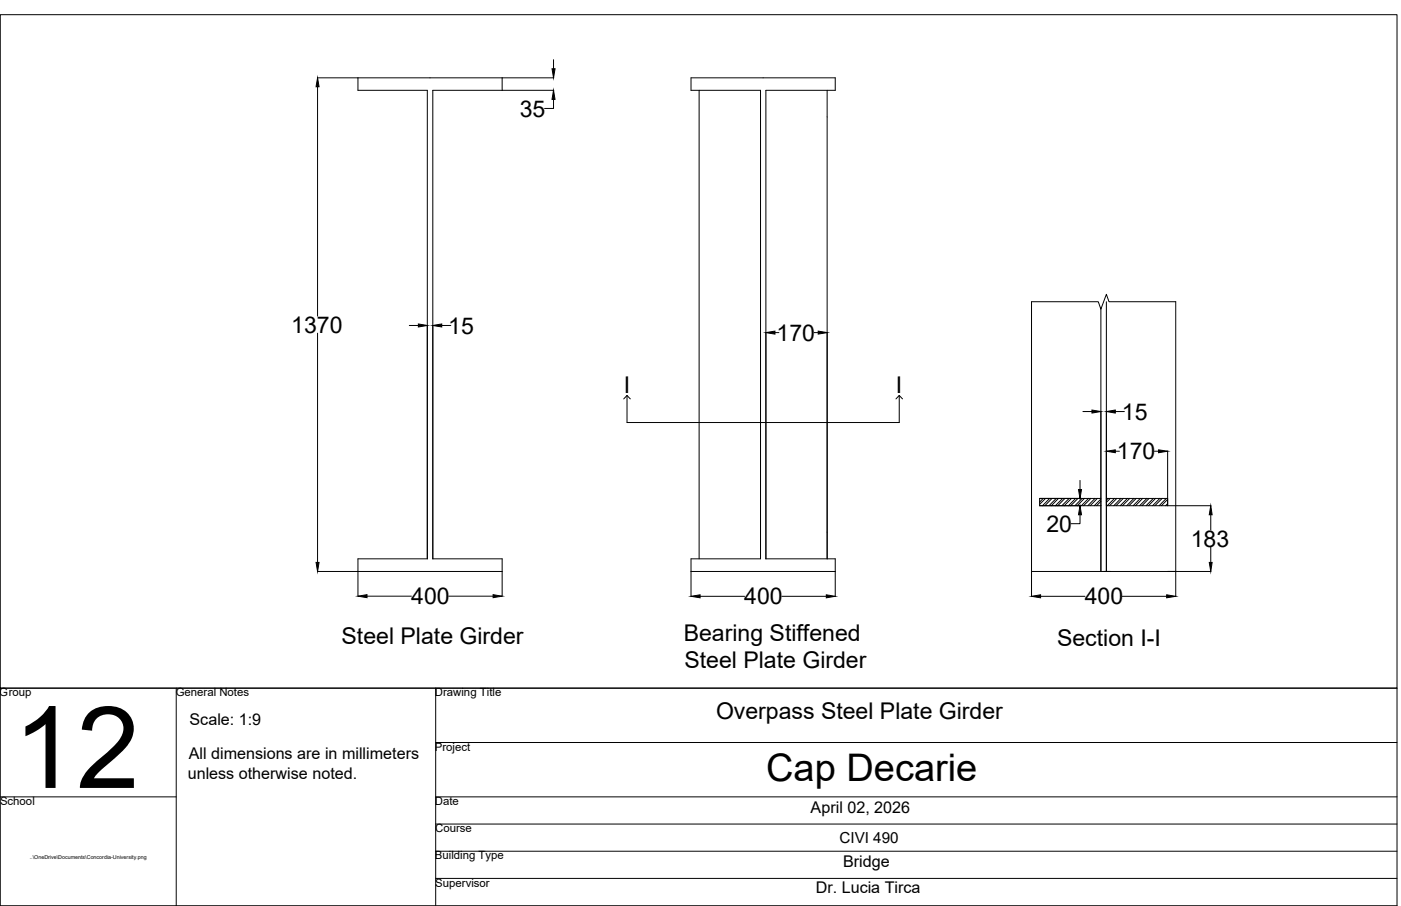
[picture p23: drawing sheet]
<svg xmlns="http://www.w3.org/2000/svg" width="432mm" height="279mm" viewBox="0 0 432 279" stroke-linecap="round" stroke-linejoin="round" font-family="sans-serif">
<defs><g id="words">
<text font-size="35.2" x="4" y="243">12</text>
<text font-size="11.7" x="236.1" y="240.9">Cap Decarie</text>
<g font-size="7.1">
<text x="160.2" y="35.9">35</text>
<text x="89.7" y="102.6">1370</text>
<text x="138.2" y="102.9">15</text>
<text x="239.4" y="105.1">170</text>
<text x="192.2" y="121.3">I</text>
<text x="276.1" y="121.3">I</text>
<text x="345.8" y="129.4">15</text>
<text x="344.3" y="141.7">170</text>
<text x="322.5" y="164">20</text>
<text x="367" y="168.6">183</text>
<text x="126.7" y="186.4">400</text>
<text x="229.4" y="186.4">400</text>
<text x="334.3" y="186.4">400</text>
<text x="210.7" y="197.6">Bearing Stiffened</text>
<text x="105.3" y="198.8">Steel Plate Girder</text>
<text x="325.8" y="199.2">Section I-I</text>
<text x="210.9" y="206.1">Steel Plate Girder</text>
<text x="220.7" y="221.9">Overpass Steel Plate Girder</text>
</g>
<g font-size="5">
<text x="58.4" y="223.6">Scale: 1:9</text>
<text x="58.2" y="234.2">All dimensions are in millimeters</text>
<text x="57.9" y="240.1">unless otherwise noted.</text>
<text x="249.9" y="250.8">April 02, 2026</text>
<text x="259.8" y="267.4">Bridge</text>
<text x="251.4" y="275.5">Dr. Lucia Tirca</text>
</g>
<text font-size="4.7" x="258.7" y="260.1">CIVI 490</text>
<g font-size="3.5">
<text x="0" y="214.8">Group</text>
<text x="54.1" y="214.8">General Notes</text>
<text x="134" y="214.7">Drawing Title</text>
<text x="134" y="231.5">Project</text>
<text x="0" y="248.3">School</text>
<text x="134" y="248.3">Date</text>
<text x="134.1" y="256.7">Course</text>
<text x="134" y="265">Building Type</text>
<text x="134.2" y="273.5">Supervisor</text>
</g>
<text font-size="1.6" x="9.2" y="265">..\OneDrive\Documents\Concordia-University.png</text>
</g></defs>
<!-- layer: 0 -->
<g fill="none" stroke="#000" stroke-width=".31">
<path d="M.1 4.5h430.5v207.7h-430.5zM170.6 18.4v2.8M97.8 24h72.9M97.9 26.8v70.7M110.3 24v3.9h21.4v144.4h-21.4v11.6M154.8 24v3.9M170.6 30.6v2.8h-2.7M170.7 27.9h-37.3v144.4h21.4v11.6M215.5 27.9v144.4M254.9 27.9v144.4M339.3 95.3v80.9M341 93v83.2"/>
<path d="M97.9 102.7v70.7M126.2 100.4h2.7M136.1 100.4h2.8M238.8 102.6h1.3M250.9 102.6h1.3M193.3 122v8.3M193.3 122l-1.1 1M193.3 122l1 1M277.2 122v8.3M277.2 122l-1.1 1M277.2 122l1 1M333.8 126.9h2.7"/>
<path d="M343.7 139.1h1.3M343.7 126.9h2.8M355.8 139.1h1.3M359.9 139.1v16.9M321.5 153.7l-1.1 1.2M322.2 153.7l-1.8 1.8M323.5 153.7l-2.2 2.3M324.2 153.7l-2.2 2.3M325.5 153.7l-2.2 2.3M326.2 153.7l-2.2 2.3M327.5 153.7l-2.2 2.3M328.2 153.7l-2.2 2.3"/>
<path d="M329.5 153.7l-2.2 2.3M330.2 153.7l-2.2 2.3M331.5 153.7l-2.2 2.3M332.2 153.7l-2.2 2.3M332.9 158.8v2.7h-2.8M332.9 148.2v2.8M333.5 153.7l-2.2 2.3M334.2 153.7l-2.2 2.3M335.5 153.7l-2.2 2.3M336.2 153.7l-2.2 2.3M337.5 153.7l-2.2 2.3M338.2 153.7l-2.2 2.3"/>
<path d="M339.3 154.6l-1.3 1.4M339.3 153.9l-2 2.1M339.3 155.9v.1M339.3 153.7h-18.9v2.3h18.9M341 156h32.2M341 153.7h18.9M341.5 153.7l-.5 .6M342.2 153.7l-1.2 1.2M343.5 153.7l-2.3 2.3M344.2 153.7l-2.2 2.3M345.5 153.7l-2.2 2.3M346.2 153.7l-2.2 2.3"/>
<path d="M347.5 153.7l-2.2 2.3M348.2 153.7l-2.3 2.3M349.5 153.7l-2.2 2.3M350.2 153.7l-2.3 2.3M351.5 153.7l-2.3 2.3M352.2 153.7l-2.2 2.3M353.5 153.7l-2.3 2.3M354.2 153.7l-2.2 2.3M355.5 153.7l-2.3 2.3M356.2 153.7l-2.3 2.3M357.5 153.7l-2.3 2.3M358.2 153.7l-2.3 2.3"/>
<path d="M359.5 153.7l-2.2 2.3M359.9 154l-2 2M359.9 155.3l-.7 .7M373.2 158.8v4.6M97.8 176.2h57M213 176.2h44.4M317.9 176.2h55.3M373.2 168.7v4.7M113.1 183.9h13.7M138.3 183.9h13.7M213 184v-11.7h21.4v-144.4h-21.4v-3.9h44.4v3.9h-21.3v144.4h21.3v11.7M215.8 183.9h13.7"/>
<path d="M241 183.9h13.7M317.9 184v-91h20.6l.8 2.3 1.7-4.5 .8 2.2h20.6v91M320.7 183.9h13.7M345.9 183.9h13.7"/>
</g>
<g fill="#000" stroke="#000" stroke-width=".31">
<path d="M97.9 24l.4 2.8h-.9zM170.1 21.2h1l-.5 2.8zM170.6 27.9l.5 2.7h-1zM128.9 99.9l2.8 .5-2.8 .4zM133.4 100.4l2.7-.5v.9zM236.1 102.6l2.7-.5v.9zM252.2 102.1l2.7 .5-2.7 .4zM336.5 126.4l2.8 .5-2.8 .5zM341 139.1l2.7-.4v.9zM341 126.9l2.7-.5v1zM357.1 138.7l2.8 .4-2.8 .5zM332.4 151h.9l-.4 2.7z"/>
<path d="M332.9 156l.4 2.8h-.9zM373.2 156l.4 2.8h-.9zM97.4 173.4h.9l-.4 2.8zM372.7 173.4h.9l-.4 2.8zM110.3 183.9l2.8-.5v.9zM152 183.4l2.8 .5-2.8 .4zM213 183.9l2.8-.5v1zM254.7 183.4l2.7 .5-2.7 .5zM317.9 183.9l2.8-.5v1zM359.6 183.4l2.8 .5-2.8 .5z"/>
</g>
<!-- layer: Dash -->
<path d="M193.3 130.3h83.9" fill="none" stroke="#000" stroke-width=".31"/>
<!-- layer: TitleBlock -->
<path d="M.1 212.2h430.5v67.1h-430.5zM54.3 212.2v67.1M134.3 212.2v67.1M134.3 229h296.3M.1 245.7h54.2M134.3 245.7h296.3M134.3 254.1h296.3M134.3 262.5h296.3M134.3 270.9h296.3" fill="none" stroke="#000" stroke-width=".31"/>
<use href="#words"/>
</svg>
